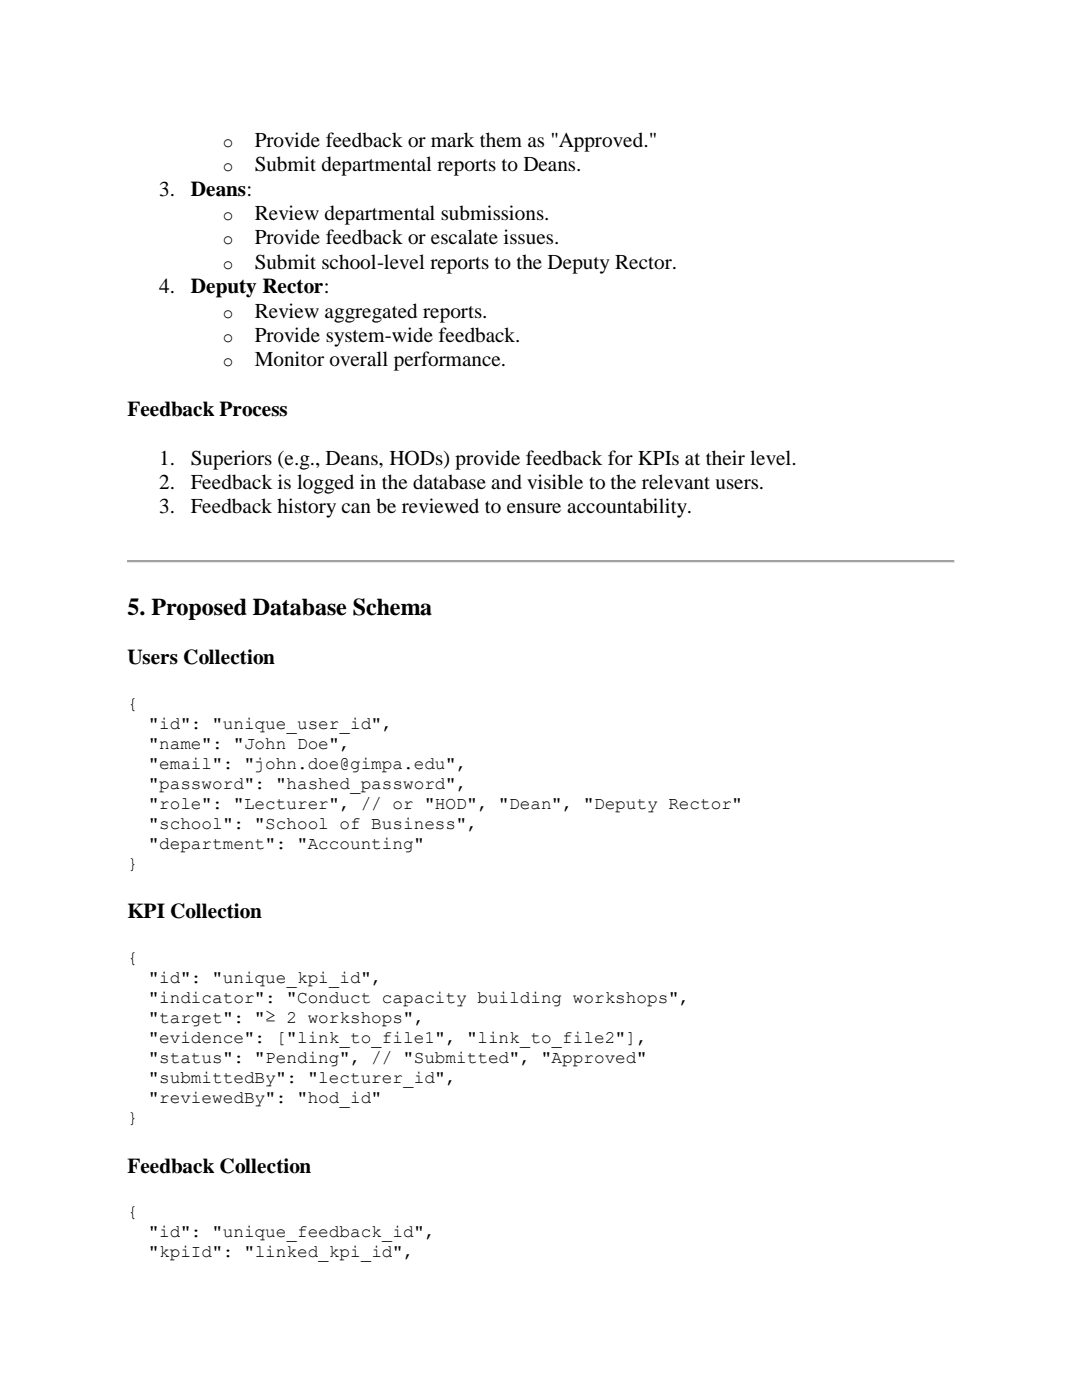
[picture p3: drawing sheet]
<svg xmlns="http://www.w3.org/2000/svg" width="216mm" height="279mm" viewBox="0 0 216 279" stroke-linecap="round" stroke-linejoin="round" font-family="sans-serif">
<defs><g id="words">
<text font-size="4.8" x="25.4" y="122.7">5. Proposed Database Schema</text>
<g font-size="4.2">
<text x="50.8" y="29.3">Provide feedback or mark them as &quot;Approved.&quot;</text>
<text x="50.8" y="34.2">Submit departmental reports to Deans.</text>
<text x="31.8" y="39">3.</text>
<text x="38.1" y="39">Deans:</text>
<text x="50.8" y="43.9">Review departmental submissions.</text>
<text x="50.8" y="48.8">Provide feedback or escalate issues.</text>
<text x="50.8" y="53.6">Submit school-level reports to the Deputy Rector.</text>
<text x="31.8" y="58.5">4.</text>
<text x="38.1" y="58.5">Deputy Rector:</text>
<text x="50.8" y="63.4">Review aggregated reports.</text>
<text x="50.8" y="68.2">Provide system-wide feedback.</text>
<text x="50.8" y="73.1">Monitor overall performance.</text>
<text x="25.4" y="83">Feedback Process</text>
<text x="31.8" y="92.7">1.</text>
<text x="38.1" y="92.7">Superiors (e.g., Deans, HODs) provide feedback for KPIs at their level.</text>
<text x="31.8" y="97.6">2.</text>
<text x="38.1" y="97.6">Feedback is logged in the database and visible to the relevant users.</text>
<text x="31.8" y="102.5">3.</text>
<text x="38.1" y="102.5">Feedback history can be reviewed to ensure accountability.</text>
<text x="25.4" y="132.6">Users Collection</text>
<text x="25.4" y="183.3">KPI Collection</text>
<text x="25.4" y="234">Feedback Collection</text>
</g>
<g font-size="3.5">
<text x="44.5" y="29.3">o</text>
<text x="44.5" y="34.2">o</text>
<text x="44.5" y="43.9">o</text>
<text x="44.5" y="48.8">o</text>
<text x="44.5" y="53.6">o</text>
<text x="44.5" y="63.4">o</text>
<text x="44.5" y="68.2">o</text>
<text x="44.5" y="73.1">o</text>
<text x="25.4" y="141.4">{</text>
<text x="29.6" y="145.5">&quot;id&quot;: &quot;unique_user_id&quot;,</text>
<text x="29.6" y="149.4">&quot;name&quot;: &quot;John Doe&quot;,</text>
<text x="29.6" y="153.4">&quot;email&quot;: &quot;john.doe@gimpa.edu&quot;,</text>
<text x="29.6" y="157.4">&quot;password&quot;: &quot;hashed_password&quot;,</text>
<text x="29.6" y="161.4">&quot;role&quot;: &quot;Lecturer&quot;, // or &quot;HOD&quot;, &quot;Dean&quot;, &quot;Deputy Rector&quot;</text>
<text x="29.6" y="165.4">&quot;school&quot;: &quot;School of Business&quot;,</text>
<text x="25.4" y="173.4">}</text>
<text x="29.6" y="169.4">&quot;department&quot;: &quot;Accounting&quot;</text>
<text x="25.4" y="192.2">{</text>
<text x="29.6" y="196.2">&quot;id&quot;: &quot;unique_kpi_id&quot;,</text>
<text x="29.6" y="200.1">&quot;indicator&quot;: &quot;Conduct capacity building workshops&quot;,</text>
<text x="29.6" y="204.2">&quot;target&quot;: &quot;≥ 2 workshops&quot;,</text>
<text x="29.6" y="208.1">&quot;evidence&quot;: [&quot;link_to_file1&quot;, &quot;link_to_file2&quot;],</text>
<text x="29.6" y="212.1">&quot;status&quot;: &quot;Pending&quot;, // &quot;Submitted&quot;, &quot;Approved&quot;</text>
<text x="29.6" y="216.2">&quot;submittedBy&quot;: &quot;lecturer_id&quot;,</text>
<text x="29.6" y="220.1">&quot;reviewedBy&quot;: &quot;hod_id&quot;</text>
<text x="25.4" y="224.1">}</text>
<text x="25.4" y="242.9">{</text>
<text x="29.6" y="246.9">&quot;id&quot;: &quot;unique_feedback_id&quot;,</text>
<text x="29.6" y="250.9">&quot;kpiId&quot;: &quot;linked_kpi_id&quot;,</text>
</g>
</g></defs>
<g fill="#a0a0a0">
<path d="M25.4 111.8h165.1v.5h-165.1z" fill-rule="evenodd"/>
<path d="M25.4 111.8l.1 .1z" fill-rule="evenodd"/>
<path d="M25.4 111.8l.1 .1z" fill-rule="evenodd"/>
</g>
<path d="M25.5 111.8h165" fill="none" stroke="#a0a0a0" stroke-width=".2"/>
<path d="M190.5 111.8l.1 .1z" fill-rule="evenodd" fill="#e3e3e3"/>
<g fill="#a0a0a0">
<path d="M190.5 111.8l.1 .1z" fill-rule="evenodd"/>
<path d="M25.4 111.9l.1 .4z" fill-rule="evenodd"/>
</g>
<path d="M190.5 111.9l.1 .4z" fill-rule="evenodd" fill="#e3e3e3"/>
<path d="M25.4 112.3l.1 .1z" fill-rule="evenodd" fill="#a0a0a0"/>
<path d="M25.4 112.3l.1 .1z" fill-rule="evenodd" fill="#e3e3e3"/>
<path d="M25.5 112.3h165" fill="none" stroke="#e3e3e3" stroke-width=".2"/>
<g fill="#e3e3e3">
<path d="M190.5 112.3l.1 .1z" fill-rule="evenodd"/>
<path d="M190.5 112.3l.1 .1z" fill-rule="evenodd"/>
</g>
<use href="#words"/>
</svg>
